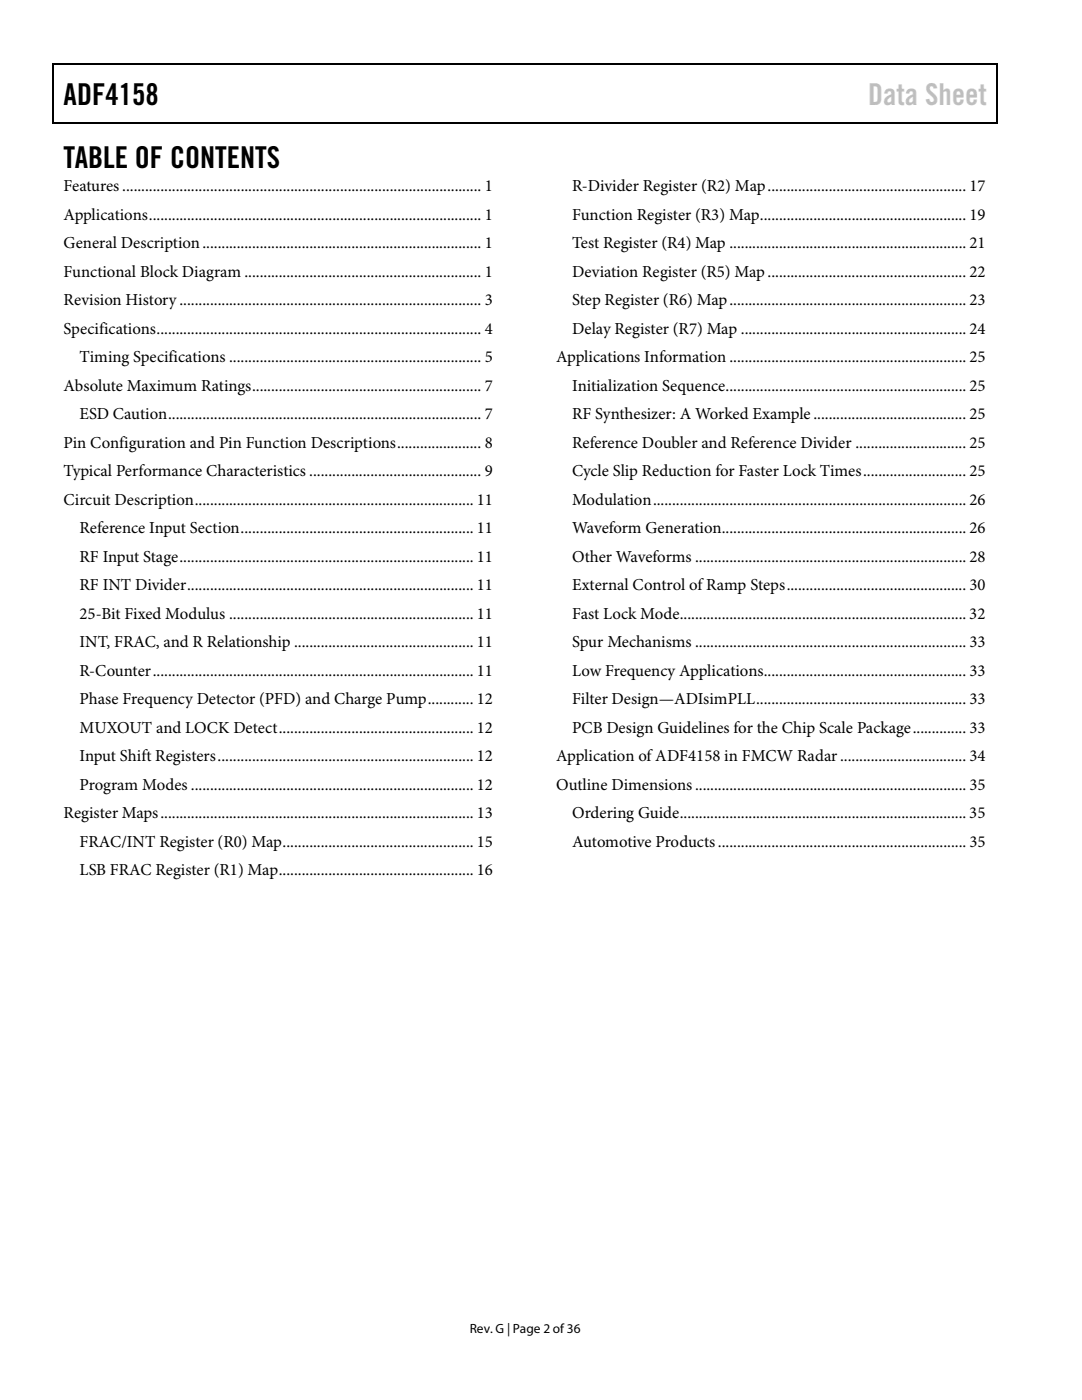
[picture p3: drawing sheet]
<svg xmlns="http://www.w3.org/2000/svg" width="216mm" height="279mm" viewBox="0 0 216 279" stroke-linecap="round" stroke-linejoin="round" font-family="sans-serif">
<defs><g id="words">
<g font-size="6">
<text x="12.7" y="20.9">ADF4158</text>
<text x="12.7" y="33.6">TABLE OF CONTENTS</text>
</g>
<text font-size="6" fill="#c1c1c1" x="173.2" y="20.9">Data Sheet</text>
<g font-size="3.3">
<text x="12.7" y="38.1">Features.............................................................................................. 1</text>
<text x="114.2" y="38.1">R-Divider Register (R2) Map.................................................... 17</text>
<text x="12.7" y="43.8">Applications....................................................................................... 1</text>
<text x="114.2" y="43.8">Function Register (R3) Map...................................................... 19</text>
<text x="12.7" y="49.5">General Description......................................................................... 1</text>
<text x="114.2" y="49.5">Test Register (R4) Map .............................................................. 21</text>
<text x="12.7" y="55.2">Functional Block Diagram .............................................................. 1</text>
<text x="114.2" y="55.2">Deviation Register (R5) Map.................................................... 22</text>
<text x="12.7" y="60.9">Revision History............................................................................... 3</text>
<text x="114.2" y="60.9">Step Register (R6) Map.............................................................. 23</text>
<text x="12.7" y="66.6">Specifications..................................................................................... 4</text>
<text x="114.2" y="66.6">Delay Register (R7) Map ........................................................... 24</text>
<text x="12.7" y="78">Absolute Maximum Ratings............................................................ 7</text>
<text x="15.9" y="72.3">Timing Specifications .................................................................. 5</text>
<text x="111" y="72.3">Applications Information .............................................................. 25</text>
<text x="114.2" y="78">Initialization Sequence............................................................... 25</text>
<text x="15.9" y="83.7">ESD Caution.................................................................................. 7</text>
<text x="114.2" y="83.7">RF Synthesizer: A Worked Example........................................ 25</text>
<text x="12.7" y="89.4">Pin Configuration and Pin Function Descriptions...................... 8</text>
<text x="114.2" y="89.4">Reference Doubler and Reference Divider ............................. 25</text>
<text x="12.7" y="95">Typical Performance Characteristics ............................................. 9</text>
<text x="114.2" y="95">Cycle Slip Reduction for Faster Lock Times........................... 25</text>
<text x="12.7" y="100.8">Circuit Description......................................................................... 11</text>
<text x="114.2" y="100.8">Modulation.................................................................................. 26</text>
<text x="15.9" y="106.4">Reference Input Section............................................................. 11</text>
<text x="114.2" y="106.4">Waveform Generation................................................................ 26</text>
<text x="15.9" y="112.1">RF Input Stage............................................................................. 11</text>
<text x="114.2" y="112.1">Other Waveforms ....................................................................... 28</text>
<text x="15.9" y="117.8">RF INT Divider........................................................................... 11</text>
<text x="114.2" y="117.8">External Control of Ramp Steps............................................... 30</text>
<text x="15.9" y="123.5">25-Bit Fixed Modulus ................................................................ 11</text>
<text x="114.2" y="123.5">Fast Lock Mode........................................................................... 32</text>
<text x="15.9" y="129.2">INT, FRAC, and R Relationship ............................................... 11</text>
<text x="114.2" y="129.2">Spur Mechanisms ....................................................................... 33</text>
<text x="15.9" y="134.9">R-Counter.................................................................................... 11</text>
<text x="114.2" y="134.9">Low Frequency Applications..................................................... 33</text>
<text x="15.9" y="140.6">Phase Frequency Detector (PFD) and Charge Pump............ 12</text>
<text x="114.2" y="140.6">Filter Design—ADIsimPLL....................................................... 33</text>
<text x="15.9" y="146.3">MUXOUT and LOCK Detect................................................... 12</text>
<text x="114.2" y="146.3">PCB Design Guidelines for the Chip Scale Package.............. 33</text>
<text x="15.9" y="151.9">Input Shift Registers................................................................... 12</text>
<text x="111" y="151.9">Application of ADF4158 in FMCW Radar................................. 34</text>
<text x="15.9" y="157.6">Program Modes .......................................................................... 12</text>
<text x="111" y="157.6">Outline Dimensions....................................................................... 35</text>
<text x="12.7" y="163.3">Register Maps.................................................................................. 13</text>
<text x="114.2" y="163.3">Ordering Guide........................................................................... 35</text>
<text x="15.9" y="169">FRAC/INT Register (R0) Map.................................................. 15</text>
<text x="114.2" y="169">Automotive Products................................................................. 35</text>
<text x="15.9" y="174.7">LSB FRAC Register (R1) Map................................................... 16</text>
</g>
<text font-size="2.7" x="93.7" y="266">Rev. G | Page 2 of36</text>
</g></defs>
<path d="M10.5 12.7h.3v1h-.3zM10.5 12.7h.3v.3h-.3zM133.3 12.7h.3v.3h-.3zM198.8 12.7h.2v1h-.2zM198.8 12.7h.2v.3h-.2zM10.5 24.4h.3v.2h-.3zM133.1 24.4h.2v.2h-.2zM198.8 24.4h.2v.2h-.2z" fill="#000"/>
<path d="M10.7 13.7v10.7M10.8 12.8h122.5M133.6 12.8h65.2M198.9 13.7v10.7M10.8 24.5h188" fill="none" stroke="#000" stroke-width=".25"/>
<use href="#words"/>
</svg>
